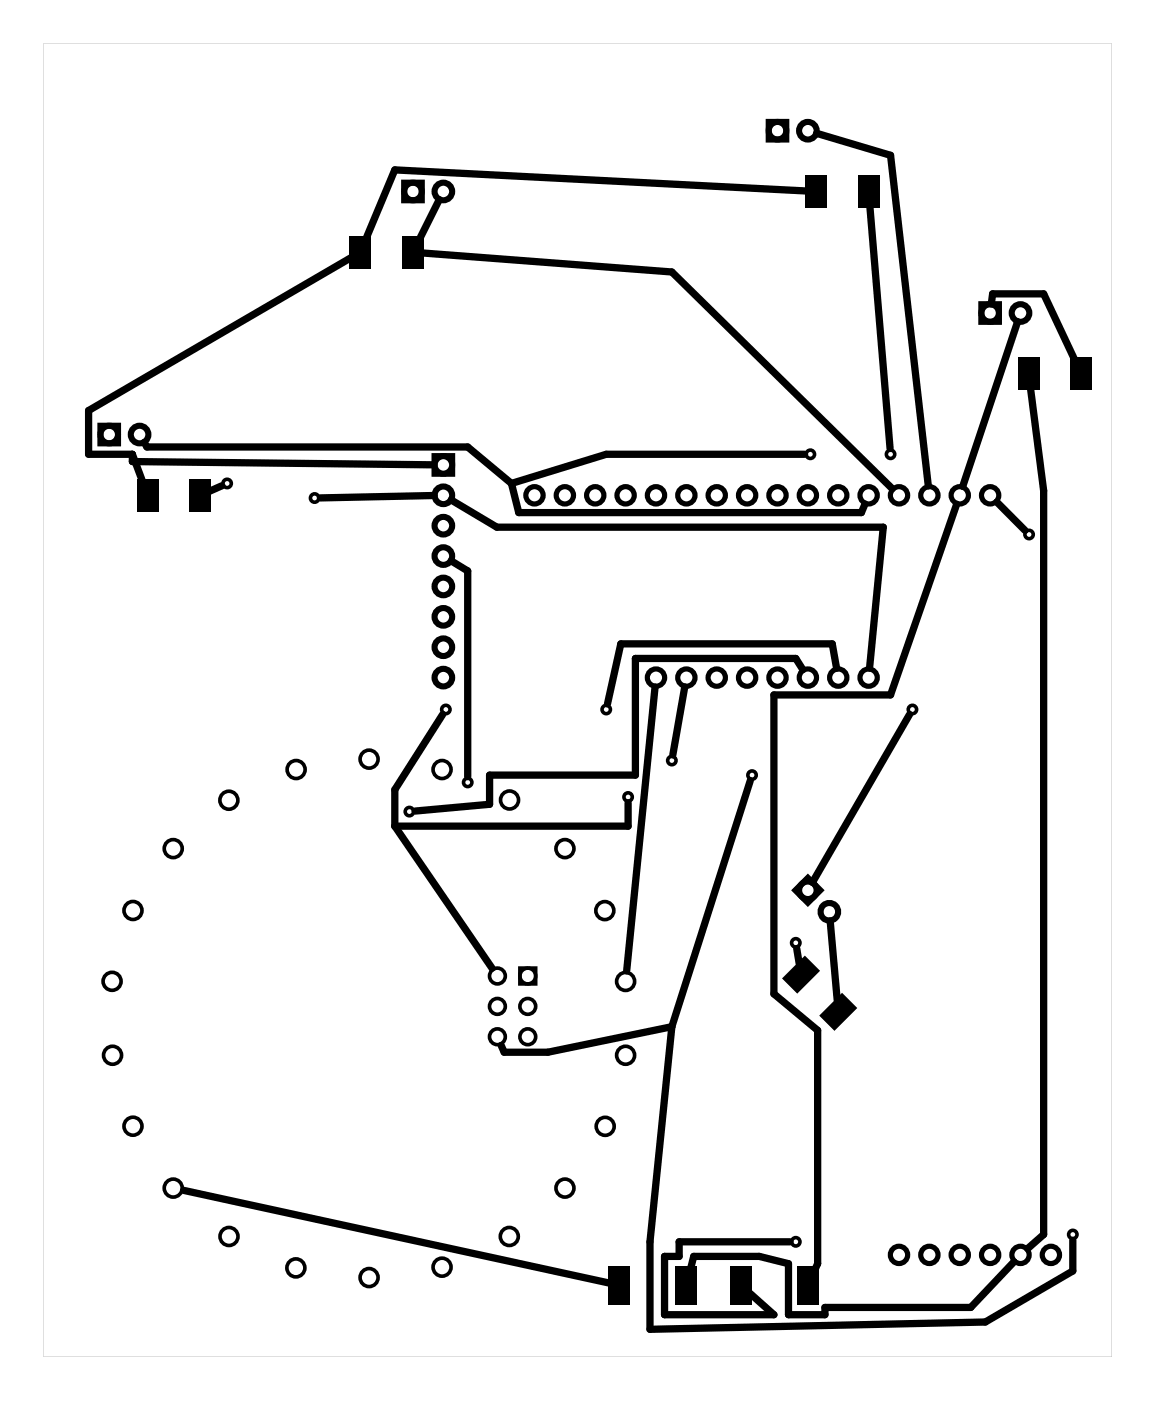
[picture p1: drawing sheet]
<svg xmlns="http://www.w3.org/2000/svg" width="97mm" height="117mm" viewBox="0 0 97 117" stroke-linecap="round" stroke-linejoin="round" font-family="sans-serif">
<g fill="#000">
<path d="M29.2 19.7h1.8v2.7h-1.8zM33.6 19.7h1.8v2.7h-1.8zM67.3 14.7h1.8v2.7h-1.8zM71.7 14.7h1.8v2.7h-1.8zM85.1 29.9h1.8v2.7h-1.8zM89.5 29.9h1.8v2.7h-1.8zM11.5 40.1h1.8v2.7h-1.8zM15.9 40.1h1.8v2.7h-1.8zM67.3 79.9l1.3 1.3-1.9 1.9-1.3-1.3zM70.4 83l1.3 1.3-1.9 1.9-1.3-1.3zM50.9 105.8h1.8v3.2h-1.8zM56.5 105.8h1.8v3.2h-1.8z"/>
<path d="M61.1 105.8h1.8v3.2h-1.8zM66.7 105.8h1.8v3.2h-1.8z"/>
<path d="M3.6 3.6v109.8h89.4v-109.8zM3.6 3.6h89.4v109.8h-89.4z"/>
</g>
<g fill="none" stroke="#000" stroke-width=".3">
<path d="M43.5 80.9h1.3v1.4h-1.3z"/>
<circle cx="67.8" cy="38" r=".35"/>
<circle cx="74.5" cy="38" r=".35"/>
<circle cx="19" cy="40.4" r=".35"/>
<circle cx="26.3" cy="41.6" r=".35"/>
<circle cx="37.3" cy="59.3" r=".35"/>
<circle cx="50.7" cy="59.3" r=".35"/>
<circle cx="76.3" cy="59.3" r=".35"/>
<circle cx="86" cy="44.7" r=".35"/>
<circle cx="11.1" cy="76.1" r=".75"/>
<circle cx="14.5" cy="70.9" r=".75"/>
<circle cx="19.1" cy="66.9" r=".75"/>
<circle cx="24.8" cy="64.3" r=".75"/>
<circle cx="30.9" cy="63.5" r=".75"/>
<circle cx="34.2" cy="67.8" r=".35"/>
<circle cx="37" cy="64.3" r=".75"/>
<circle cx="39.1" cy="65.4" r=".35"/>
<circle cx="42.6" cy="66.9" r=".75"/>
<circle cx="47.2" cy="70.9" r=".75"/>
<circle cx="50.6" cy="76.1" r=".75"/>
<circle cx="52.5" cy="66.6" r=".35"/>
<circle cx="56.2" cy="63.6" r=".35"/>
<circle cx="62.9" cy="64.8" r=".35"/>
<circle cx="66.5" cy="78.8" r=".35"/>
<circle cx="9.4" cy="82" r=".75"/>
<circle cx="9.4" cy="88.2" r=".75"/>
<circle cx="11.1" cy="94.2" r=".75"/>
<circle cx="14.5" cy="99.3" r=".75"/>
<circle cx="41.6" cy="86.7" r=".66"/>
<circle cx="41.6" cy="84.1" r=".66"/>
<circle cx="41.6" cy="81.6" r=".66"/>
<circle cx="44.1" cy="86.7" r=".66"/>
<circle cx="44.1" cy="84.1" r=".66"/>
<circle cx="44.1" cy="81.6" r=".66"/>
<circle cx="47.2" cy="99.3" r=".75"/>
<circle cx="50.6" cy="94.2" r=".75"/>
<circle cx="52.3" cy="88.2" r=".75"/>
<circle cx="52.3" cy="82" r=".75"/>
<circle cx="19.1" cy="103.4" r=".75"/>
<circle cx="24.7" cy="106" r=".75"/>
<circle cx="30.9" cy="106.8" r=".75"/>
<circle cx="37" cy="105.9" r=".75"/>
<circle cx="42.6" cy="103.4" r=".75"/>
<circle cx="66.5" cy="103.8" r=".35"/>
<circle cx="89.7" cy="103.2" r=".35"/>
</g>
<path d="M36.3 38.1h1.6v1.6h-1.6z" fill="none" stroke="#000" stroke-width=".41"/>
<g fill="none" stroke="#000" stroke-width=".51">
<path d="M33.8 15.3h1.5v1.4h-1.5zM64.3 10.2h1.4v1.5h-1.4zM8.4 35.6h1.5v1.5h-1.5zM82.1 25.4h1.4v1.5h-1.4zM67.6 73.4l1 1-1 1.1-1.1-1.1z"/>
<circle cx="34.5" cy="16" r=".74"/>
<circle cx="37.1" cy="16" r=".74"/>
<circle cx="65" cy="10.9" r=".74"/>
<circle cx="67.6" cy="10.9" r=".74"/>
<circle cx="9.1" cy="36.3" r=".74"/>
<circle cx="11.7" cy="36.3" r=".74"/>
<circle cx="37.1" cy="38.9" r=".74"/>
<circle cx="82.8" cy="26.2" r=".74"/>
<circle cx="85.3" cy="26.2" r=".74"/>
<circle cx="37.1" cy="41.4" r=".74"/>
<circle cx="37.1" cy="43.9" r=".74"/>
<circle cx="37.1" cy="46.5" r=".74"/>
<circle cx="37.1" cy="51.6" r=".74"/>
<circle cx="37.1" cy="56.6" r=".74"/>
<circle cx="37.1" cy="54.1" r=".74"/>
<circle cx="37.1" cy="49" r=".74"/>
<circle cx="67.6" cy="74.4" r=".74"/>
<circle cx="69.3" cy="76.2" r=".74"/>
</g>
<g fill="none" stroke="#000" stroke-width=".43">
<circle cx="44.7" cy="41.4" r=".72"/>
<circle cx="47.2" cy="41.4" r=".72"/>
<circle cx="49.8" cy="41.4" r=".72"/>
<circle cx="52.3" cy="41.4" r=".72"/>
<circle cx="54.9" cy="56.6" r=".72"/>
<circle cx="54.9" cy="41.4" r=".72"/>
<circle cx="57.4" cy="56.6" r=".72"/>
<circle cx="57.4" cy="41.4" r=".72"/>
<circle cx="59.9" cy="56.6" r=".72"/>
<circle cx="59.9" cy="41.4" r=".72"/>
<circle cx="62.5" cy="56.6" r=".72"/>
<circle cx="62.5" cy="41.4" r=".72"/>
<circle cx="65" cy="56.6" r=".72"/>
<circle cx="65" cy="41.4" r=".72"/>
<circle cx="67.6" cy="56.6" r=".72"/>
<circle cx="67.6" cy="41.4" r=".72"/>
<circle cx="70.1" cy="56.6" r=".72"/>
<circle cx="70.1" cy="41.4" r=".72"/>
<circle cx="72.6" cy="56.6" r=".72"/>
<circle cx="72.6" cy="41.4" r=".72"/>
<circle cx="75.2" cy="41.4" r=".72"/>
<circle cx="77.7" cy="41.4" r=".72"/>
<circle cx="80.3" cy="41.4" r=".72"/>
<circle cx="82.8" cy="41.4" r=".72"/>
<circle cx="75.2" cy="104.9" r=".72"/>
<circle cx="77.7" cy="104.9" r=".72"/>
<circle cx="80.3" cy="104.9" r=".72"/>
<circle cx="82.8" cy="104.9" r=".72"/>
<circle cx="85.3" cy="104.9" r=".72"/>
<circle cx="87.9" cy="104.9" r=".72"/>
</g>
<g fill="none" stroke="#000" stroke-width=".61">
<path d="M36.7 16.7l-1.6 3.2M67.5 16l-34.5-1.8-2.4 5.7M68.3 11.1l6.2 1.9 3.1 27.6M72.7 17.2l1.7 20.3M11.1 38v.6l25.2 .3M11.1 38l.8 2.2M12.1 37l.2 .4h26.8l3.7 3M29.4 21.5l-22 12.8v3.7h3.7M35.3 21.1l20.9 1.6 18.4 18.2M67.3 38h-16.6l-7.9 2.4M82.9 25.4l.1-.8h4.3l2.5 5.4M85.1 26.9l-4.6 13.8"/>
<path d="M86.2 32.5l1.1 8.5v62.2l-1.4 1.2M18.6 40.6l-1.1 .5M36.3 41.4l-9.5 .2M37 59.7l-4 6.3v3.1M37.7 46.9l1.4 .8v17.2M37.7 41.8l3.8 2.3h32.4l-1.2 11.8M42.8 40.4l.6 2.5h28.6l.3-.8M54.8 57.4l-2.4 23.8M57.3 57.4l-1 5.7M67.1 56l-.6-1h-13.4v9.8h-12.2v2.4l-6.2 .6M70 55.9l-.4-2.1h-17.7l-1.1 5M76.1 59.7l-8.2 14.1"/>
<path d="M80 42.2l-5.5 15.9h-9.8v25l3.7 3v19.5l-.2 .4M83.3 42l2.4 2.3M33 69.1l8.1 11.8M52.5 67.1v2h-19.5M62.7 65.3l-6.5 20.5M66.6 79.3l.2 1.3M69.4 77l.6 6.6M15.3 99.5l35.7 7.8M56.2 85.8l-10.4 2.2h-3.6l-.3-.6M56.2 85.8l-1.9 18v7.3l28.1-.6 7.3-4.2v-2.6M66.1 103.8h-9.3v1.2h-1.2v4.9h9.1l-2-1.8M84.8 105.5l-3.6 3.8h-12.2v.6h-3.1v-4.3l-2.4-.6h-5.5l-.2 1"/>
</g>
</svg>
